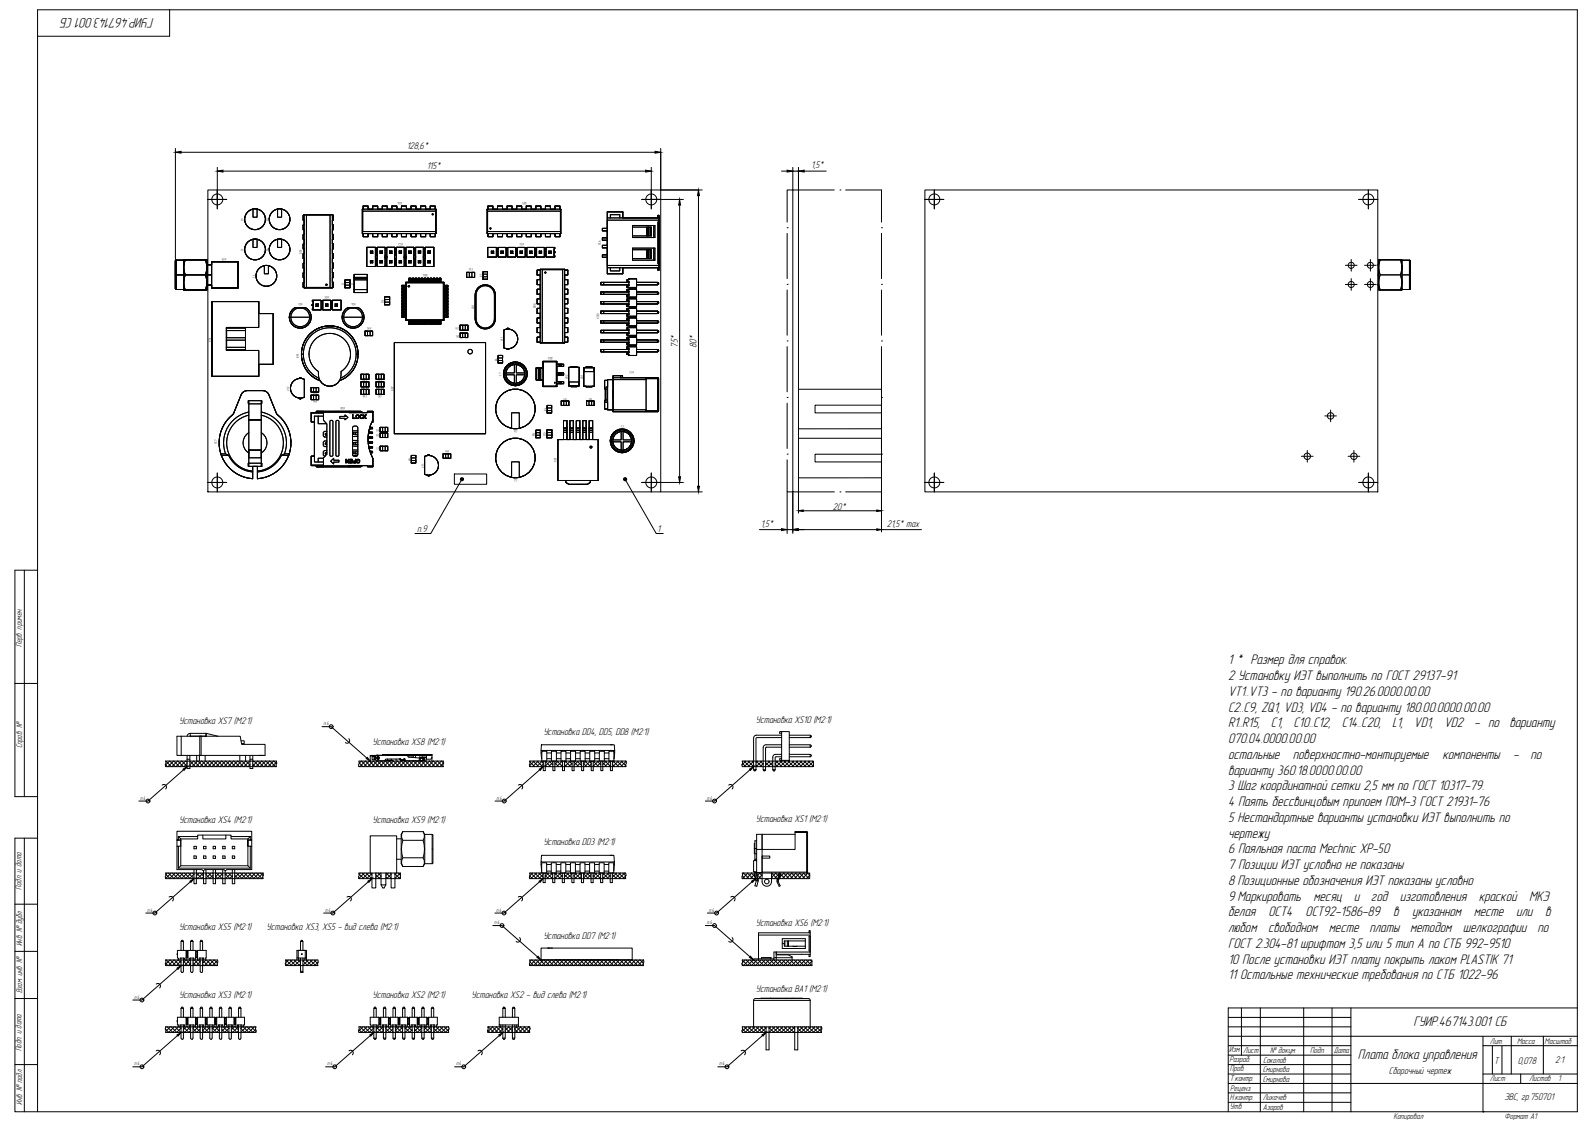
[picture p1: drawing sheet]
<svg xmlns="http://www.w3.org/2000/svg" width="841mm" height="594mm" viewBox="0 0 841 594" stroke-linecap="round" stroke-linejoin="round" font-family="sans-serif">
<defs><g id="words">
<g font-size="7.6">
<text x="82" y="9" transform="rotate(-180 82 9)">ГУИР.467143.001 СБ</text>
<text x="651" y="352">1 * Размер для справок.</text>
<text x="651" y="360">2 Установку ИЭТ выполнить по ГОСТ 29137-91</text>
<text x="651" y="369">VT1..VT3 - по варианту 190.26.0000.00.00</text>
<text x="651" y="377">C2..C9, ZQ1, VD3, VD4 - по варианту 180.00.0000.00.00</text>
<text x="651" y="385">R1..R15,</text>
<text x="674" y="385">C1,</text>
<text x="686" y="385">C10..C12,</text>
<text x="711" y="385">C14..C20,</text>
<text x="738" y="385">L1,</text>
<text x="749" y="385">VD1,</text>
<text x="765" y="385">VD2</text>
<text x="781" y="385">- по</text>
<text x="800" y="385">варианту</text>
<text x="651" y="394">070.04.0000.00.00</text>
<text x="651" y="402">остальные</text>
<text x="685" y="402">поверхностно-монтируемые</text>
<text x="764" y="402">компоненты</text>
<text x="802" y="402">-</text>
<text x="811" y="402">по</text>
<text x="651" y="410">варианту 360.18.0000.00.00</text>
<text x="651" y="419">3 Шаг координатной сетки 2,5 мм по ГОСТ 10317-79.</text>
<text x="651" y="427">4 Паять бессвинцовым припоем ПОМ-3 ГОСТ 21931-76</text>
<text x="651" y="436">5 Нестандартные варианты установки ИЭТ выполнить по</text>
<text x="651" y="444">чертежу</text>
<text x="651" y="452">6 Паяльная паста Mechnic XP-50</text>
<text x="651" y="461">7 Позиции ИЭТ условно не показаны</text>
<text x="651" y="469">8 Позиционные обозначения ИЭТ показаны условно</text>
<text x="651" y="477">9 Маркировать</text>
<text x="696" y="477">месяц</text>
<text x="717" y="477">и</text>
<text x="727" y="477">год</text>
<text x="742" y="477">изготовления</text>
<text x="784" y="477">краской</text>
<text x="810" y="477">МКЭ</text>
<text x="651" y="486">белая</text>
<text x="672" y="486">ОСТ4</text>
<text x="692" y="486">ОСТ92-1586-89</text>
<text x="738" y="486">в</text>
<text x="748" y="486">указанном</text>
<text x="781" y="486">месте</text>
<text x="803" y="486">или</text>
<text x="819" y="486">в</text>
<text x="651" y="494">любом</text>
<text x="672" y="494">свободном</text>
<text x="704" y="494">месте</text>
<text x="726" y="494">платы</text>
<text x="747" y="494">методом</text>
<text x="775" y="494">шелкографии</text>
<text x="815" y="494">по</text>
<text x="651" y="502">ГОСТ 2.304-81 шрифтом 3,5 или 5 тип А по СТБ 992-9510</text>
<text x="651" y="511">10 После установки ИЭТ плату покрыть лаком PLASTIK 71</text>
<text x="651" y="519">11 Остальные технические требования по СТБ 1022-96</text>
<text x="749" y="544">ГУИР.467143.001 СБ</text>
<text x="720" y="561">Плата блока управления</text>
</g>
<g font-size="5.3">
<text x="216" y="79">128,6*</text>
<text x="226" y="90">115*</text>
<text x="430" y="89">1,5*</text>
<text x="359" y="184" transform="rotate(-90 359 184)">75*</text>
<text x="369" y="184" transform="rotate(-90 369 184)">80*</text>
<text x="441" y="270">20*</text>
<text x="221" y="282">п.9</text>
<text x="348" y="282">1</text>
<text x="403" y="279">1,5*</text>
<text x="470" y="280">21,5* max</text>
<text x="95" y="384">Установка XS7 (M2:1)</text>
<text x="401" y="383">Установка XS10 (M2:1)</text>
<text x="288" y="389">Установка DD4, DD5, DD8 (M2:1)</text>
<text x="197" y="395">Установка XS8 (M2:1)</text>
<text x="95" y="436">Установка XS4 (M2:1)</text>
<text x="197" y="436">Установка XS9 (M2:1)</text>
<text x="401" y="436">Установка XS1 (M2:1)</text>
<text x="288" y="448">Установка DD3 (M2:1)</text>
<text x="401" y="491">Установка XS6 (M2:1)</text>
<text x="95" y="493">Установка XS5 (M2:1)</text>
<text x="141" y="493">Установка XS3, XS5 - вид слева (M2:1)</text>
<text x="288" y="497">Установка DD7 (M2:1)</text>
<text x="401" y="526">Установка BA1 (M2:1)</text>
<text x="95" y="529">Установка XS3 (M2:1)</text>
<text x="197" y="529">Установка XS2 (M2:1)</text>
<text x="250" y="529">Установка XS2 - вид слева (M2:1)</text>
<text x="792" y="564">Т</text>
<text x="804" y="564">0,078</text>
<text x="824" y="564">2:1</text>
<text x="736" y="569">Сборочный чертеж</text>
<text x="797" y="583">ЭВС, гр.750701</text>
</g>
<g font-size="4.5">
<text x="12" y="343" transform="rotate(-90 12 343)">Перв. примен.</text>
<text x="12" y="397" transform="rotate(-90 12 397)">Справ. №</text>
<text x="11" y="471" transform="rotate(-90 11 471)">Подп. и дата</text>
<text x="12" y="501" transform="rotate(-90 12 501)">Инв. № дубл.</text>
<text x="12" y="526" transform="rotate(-90 12 526)">Взам. инв. №</text>
<text x="11" y="557" transform="rotate(-90 11 557)">Подп. и дата</text>
<text x="651" y="558">Изм</text>
<text x="659" y="558">Лист</text>
<text x="673" y="558">№ докум.</text>
<text x="694" y="558">Подп.</text>
<text x="707" y="558">Дата</text>
<text x="790" y="553">Лит.</text>
<text x="804" y="553">Масса</text>
<text x="819" y="553">Масштаб</text>
<text x="652" y="563">Разраб.</text>
<text x="669" y="563">Соколов</text>
<text x="652" y="568">Пров.</text>
<text x="669" y="568">Смирнова</text>
<text x="652" y="573">Т.контр.</text>
<text x="669" y="573">Смирнова</text>
<text x="790" y="573">Лист</text>
<text x="810" y="573">Листов</text>
<text x="826" y="573">1</text>
<text x="652" y="578">Реценз.</text>
<text x="12" y="586" transform="rotate(-90 12 586)">Инв. № подл.</text>
<text x="652" y="588">Утв.</text>
<text x="652" y="583">Н.контр.</text>
<text x="669" y="583">Лихачев</text>
<text x="669" y="588">Азаров</text>
<text x="738" y="593">Копировал</text>
<text x="797" y="593">Формат А1</text>
</g>
<g font-size="3">
<text x="171" y="384">п.4</text>
<text x="74" y="424">п.4</text>
<text x="263" y="424">п.4</text>
<text x="375" y="424">п.4</text>
<text x="78" y="483">п.4</text>
<text x="172" y="483">п.4</text>
<text x="263" y="483">п.4</text>
<text x="376" y="483">п.4</text>
<text x="262" y="490">п.4</text>
<text x="375" y="490">п.4</text>
<text x="71" y="529">п.4</text>
<text x="71" y="565">п.4</text>
<text x="173" y="565">п.4</text>
<text x="242" y="565">п.4</text>
<text x="381" y="565">п.4</text>
</g>
<g font-size="1.8">
<text x="213" y="107" transform="rotate(-180 213 107)">DD4</text>
<text x="279" y="107" transform="rotate(-180 279 107)">DD5</text>
<text x="129" y="117" transform="rotate(-90 129 117)">C9</text>
<text x="142" y="117" transform="rotate(-90 142 117)">C13</text>
<text x="214" y="129" transform="rotate(-180 214 129)">XS2</text>
<text x="278" y="129" transform="rotate(-180 278 129)">XS3</text>
<text x="318" y="130" transform="rotate(-90 318 130)">XS6</text>
<text x="120" y="137" transform="rotate(-180 120 137)">XS9</text>
<text x="129" y="133" transform="rotate(-90 129 133)">C5</text>
<text x="142" y="133" transform="rotate(-90 142 133)">C6</text>
<text x="160" y="134" transform="rotate(-90 160 134)">DD3</text>
<text x="251" y="142" transform="rotate(-180 251 142)">C12</text>
<text x="135" y="147" transform="rotate(-90 135 147)">C4</text>
<text x="227" y="145" transform="rotate(-180 227 145)">DD6</text>
<text x="256" y="147" transform="rotate(-90 256 147)">R3</text>
<text x="182" y="151" transform="rotate(-90 182 151)">C1</text>
<text x="187" y="151" transform="rotate(-90 187 151)">L1</text>
<text x="160" y="161" transform="rotate(-180 160 161)">VD3</text>
<text x="174" y="157" transform="rotate(-180 174 157)">XS5</text>
<text x="189" y="161" transform="rotate(-180 189 161)">VD4</text>
<text x="203" y="161" transform="rotate(-90 203 161)">C14</text>
<text x="251" y="164" transform="rotate(-90 251 164)">ZQ1</text>
<text x="284" y="163" transform="rotate(-90 284 163)">DD8</text>
<text x="197" y="173" transform="rotate(-180 197 173)">R15</text>
<text x="243" y="173" transform="rotate(-180 243 173)">C11</text>
<text x="317" y="169" transform="rotate(-90 317 169)">XS10</text>
<text x="243" y="177" transform="rotate(-180 243 177)">R5</text>
<text x="112" y="181" transform="rotate(-90 112 181)">XS4</text>
<text x="267" y="181" transform="rotate(-90 267 181)">VT1</text>
<text x="158" y="190" transform="rotate(-90 158 190)">BA1</text>
<text x="264" y="191" transform="rotate(-90 264 191)">R6</text>
<text x="293" y="189" transform="rotate(-180 293 189)">DD2</text>
<text x="336" y="197" transform="rotate(-180 336 197)">XS1</text>
<text x="194" y="201" transform="rotate(-180 194 201)">C20</text>
<text x="202" y="201" transform="rotate(-180 202 201)">C17</text>
<text x="266" y="199" transform="rotate(-90 266 199)">C7</text>
<text x="301" y="201" transform="rotate(-90 301 201)">VD2</text>
<text x="309" y="201" transform="rotate(-90 309 201)">VD1</text>
<text x="153" y="207" transform="rotate(-90 153 207)">VT2</text>
<text x="168" y="208" transform="rotate(-180 168 208)">R12</text>
<text x="194" y="205" transform="rotate(-180 194 205)">C19</text>
<text x="194" y="209" transform="rotate(-180 194 209)">C18</text>
<text x="202" y="209" transform="rotate(-180 202 209)">C15</text>
<text x="202" y="205" transform="rotate(-180 202 205)">C16</text>
<text x="209" y="207" transform="rotate(-90 209 207)">DD7</text>
<text x="168" y="212" transform="rotate(-180 168 212)">R10</text>
<text x="183" y="216" transform="rotate(-180 183 216)">XS8</text>
<text x="300" y="211" transform="rotate(-180 300 211)">R1</text>
<text x="314" y="211" transform="rotate(-180 314 211)">R2</text>
<text x="290" y="218" transform="rotate(-90 290 218)">R4</text>
<text x="201" y="227" transform="rotate(-180 201 227)">R9</text>
<text x="331" y="225" transform="rotate(-180 331 225)">C3</text>
<text x="201" y="230" transform="rotate(-180 201 230)">R8</text>
<text x="274" y="228" transform="rotate(-180 274 228)">C8</text>
<text x="283" y="231" transform="rotate(-90 283 231)">R14</text>
<text x="289" y="231" transform="rotate(-90 289 231)">C10</text>
<text x="115" y="236" transform="rotate(-90 115 236)">XS7</text>
<text x="201" y="237" transform="rotate(-180 201 237)">R7</text>
<text x="238" y="238" transform="rotate(-180 238 238)">R11</text>
<text x="218" y="245" transform="rotate(-90 218 245)">R13</text>
<text x="295" y="245" transform="rotate(-90 295 245)">DD1</text>
<text x="225" y="248" transform="rotate(-90 225 248)">VT3</text>
<text x="274" y="254" transform="rotate(-180 274 254)">C2</text>
</g>
</g></defs>
<g fill="none" stroke="#000" stroke-width=".53">
<path d="M90 5v14h-70M110 101h240v160h-240zM134 111a6 6 0 0 0-3 8 6 6 0 0 0 9 0 6 6 0 0 0-4-8M134 111h2M134 111v4h2v-4M147 111a6 6 0 0 0-3 8 6 6 0 0 0 9 0 6 6 0 0 0-4-8M147 111h2M147 111v4h2v-4M161 114h16v3h-1v2h1v3h-1v2h1v3h-1v2h1v3h-1v2h1v3h-1v2h1v3h-1l1 10-1 1-15-1v-2v-3v-2v-3v-3v-2v-3v-2v-3v-2v-3zM161 114v3M161 119v3M161 114v39"/>
<path d="M162 114h13v38h-13zM176 114v39l-1-1M176 114h-15h1M176 119h1v3h-1M176 114h1v3h-1M176 114h-1M192 111h39v1M192 111v13v-1M192 111v1M192 112h39v11h-39zM192 109h3v2h3v-2h2v2h3v-2h2v2h3v-2h2v2h3v-2h2v2h3v-2h2v2h3v-2h3v2h2v-2h3v2v14h-3v-1h-2v1h-3v-1h-3v1h-2v-1h-3v1h-2v-1h-3v1h-2v-1h-3v1h-2v-1h-3v1h-2v-1h-3v1h-3v-1zM192 111v-2h3v2"/>
<path d="M198 111v-2h2v2M203 111v-2h2v2M208 111v-2h2v2M213 111v-2h2v2M218 111v-2h2v2M223 111v-2h3v2M228 111v-2h3v2M231 111v13v-1M258 111h39M258 112v-1v13M258 112h39v11h-39zM259 109h2v2h3v-2h2v2h3v-2h2v2h3v-2h2v2h3v-2h3v2h2v-2h3v2h2v-2h3v2h2v-2h3v2v14h-3v-1h-2v1h-3v-1h-2v1h-3v-1h-2v1h-3v-1h-3v1h-2v-1h-3v1h-2v-1h-3v1h-2v-1h-3v1h-2l-1-1z"/>
<path d="M259 111v-2h2v2M264 111v-2h2v2M269 111v-2h2v2M274 111v-2h2v2M279 111v-2h3v2M284 111v-2h3v2M289 111v-2h3v2M294 111v-2h3v2M297 112v-1v13M322 112h8v3h19v-1v29v-1h-19v3h-8v-9h-3v-1h3v-4h-3v-1h3v-3h-3v-1h3v-4h-3v-1h3zM322 115v26M322 115v-3h8v3"/>
<path d="M322 115h27M323 115v-1h5v1M335 119h12v7h-12zM346 119v7M349 115v-1v1M349 118v22zM349 115v25M349 117h-27v24M420 101h3v160h-3zM490 101h240v160h-240zM93 138h17v2h2v-1h14v14h-14v-2h-2v3l-17-1zM93 138v8"/>
<path d="M93 138v15v-7M93 138h4M97 138h1v5a7 7 0 0 1-1 6l1 5-1-1zM98 138h11M109 138h1v15l-1 1 1-6a7 7 0 0 1 0-5zM112 139h14v14h-14zM134 127a5 5 0 0 0-3 8 5 5 0 0 0 9 0 5 5 0 0 0-4-8M134 127h2M134 127v4h2v-4M147 127a5 5 0 0 0-3 8 5 5 0 0 0 9 0 5 5 0 0 0-4-8M147 127h2M147 127v4h2v-4"/>
<path d="M161 124v3M161 129v3M161 134v3M161 139v3M176 139h1v3h-1M176 134h1v3h-1M176 129h1v3h-1M176 124h1v3h-1M192 124h39M192 124v1h3v-1M194 131h5v1l1-1h4v1l1-1h4v1l1-1h4v1l1-1h4l1 1v-1h4l1 1v-1h5v10h-5h-1h-4h-1h-4h-1h-4h-1h-4h-1h-4h-1h-5zM196 133v1z"/>
<path d="M196 138v1zM196 138h2M196 139h2M196 133h2M196 134h2M197 133h.1M197 139h.1M197 138h.1M197 134h.1M197 133h1v1zM197 138h1v1zM198 124v1h2v-1"/>
<path d="M199 131v1l1-1M199 137v-1v5M199 132v3M200 136v-1l-1 1v-5h-5v10h5M200 136v5h-1zM201 138v1zM201 133v1zM201 138h2M201 139h2M201 133h2M201 134h2M202 133h.1"/>
<path d="M202 139h.1M202 138h.1M202 134h.1M202 138h1v1zM202 133h1v1zM203 124v1h2v-1M204 131v5v-1l1 1M204 131v1l1-1M204 131h-4v5M205 137l-1-1v5h1M205 132v3M205 136v5z"/>
<path d="M206 138v1zM206 133v1zM206 138h2M206 139h2M206 133h2M206 134h2M207 133h.1M207 139h.1M207 138h.1M207 134h.1M207 138h1v1zM207 133h1v1z"/>
<path d="M208 124v1h2v-1M209 131v5v-1l1 1M209 131v1l1-1M209 131h-4v5M210 137l-1-1v5h1M210 132v3M210 136v5zM212 133v1zM212 139h1M212 133h1M212 134h1M212 138v1"/>
<path d="M212 133h.1M212 139h.1M212 134h.1M212 138h1v1zM212 133h1v1zM213 124v1h2v-1M213 138h-1M214 131v5v-1l1 1M214 131v1l1-1M214 131h-4v5M215 137l-1-1v5h1M215 132v3"/>
<path d="M215 136v5zM217 138h1zM217 133v1zM217 138v1M217 139h1M217 133h1M217 134h1M218 138v1M218 133v1zM218 124v1h2v-1M219 131v5l1-1v1M219 131l1 1v-1"/>
<path d="M219 131h-4v5M220 137l-1-1v5h1M220 132v3M220 136v5zM222 138h1zM222 133v1v-1M222 133h1zM222 139h1M222 134h1M222 138v1M223 138v1M223 124v1h3v-1"/>
<path d="M223 133v1v-1M224 131v5l1-1M224 131l1 1M224 131h-4v5M225 137l-1-1v5h1M225 132v-1v5zM225 136v5zM225 131h5v10h-5M227 133h1zM227 138v1zM227 138h1M227 139h1"/>
<path d="M227 133v1M227 134h1M228 134h-1M228 139v-1v1M228 133v1M228 134h.1M228 124v1h3v-1M258 123v1h39M258 131h5v1l1-1h4v1l1-1h4v1l1-1h4l1 1v-1h4l1 1v-1h4l1 1v-1h5v1v2v2h-5h-1h-4h-1h-4h-1h-4h-1h-4h-1h-4h-1h-5zM259 124v1h2v-1M260 133v1zM260 134h2"/>
<path d="M260 133h2M261 133h.1M261 134h.1M261 133h1v1zM263 131h-5v5h5M264 124v1h2v-1M264 131v5M264 131l-1 5v-5l1 1M264 131h4M264 136h4M265 133v1zM265 134h2"/>
<path d="M265 133h2M266 133h.1M266 134h.1M266 133h1v1zM269 124v1h2v-1M269 131v5M269 131l-1 5v-5l1 1M269 131h4M269 136h4M271 133v1zM271 134h1M271 133h1"/>
<path d="M271 133h.1M271 134h.1M271 133h1v1zM274 124v1h2v-1M274 131v5M274 131l-1 5v-5l1 1M274 131h4M274 136h4M276 133v1zM276 134h1M276 133h1M277 133v1z"/>
<path d="M279 124v1h3v-1M279 131v5M279 131l-1 5v-5l1 1M279 131h4M279 136h4M281 133v1zM281 134h1M281 133h1M282 133v1zM284 124v1h3v-1M284 131v5M284 131l-1 5v-5l1 1"/>
<path d="M284 131h4M284 136h4M286 133h1M286 134h1v-1v1M286 134v-1v1M286 134h1M289 136h.1M289 124v1h3v-1M289 131l-1 5v-5l1 1M289 131h5v1v4h-5zM291 133v1zM291 134h1"/>
<path d="M291 133h1M292 133v1zM294 134h.1M294 124v1h3v-1M297 123v1M322 135h-3v1h3M322 130h-3v1h3M322 121h-3v1h3M322 126h-3v1h3M335 132h9M335 120h9M335 137h8"/>
<path d="M335 131h12v7h-12zM335 125h8M343 120v5M343 132v5M344 120v5M344 132v5M344 132h1v5h-2M344 120h1v5h-2M345 120v5M345 132v5M346 131v7M349 140v2"/>
<path d="M731 138v5a9 9 0 0 1 0 6v5v-1zM731 138h11M742 138h1v15l-1 1 1-5a9 9 0 0 1 0-7zM743 138h4M747 138v15v-7M747 138h.1M747 138v8M93 146h4M93 153h4M98 154h11M98 146h11M110 146h2"/>
<path d="M110 151h2M110 140h2M112 160h25v6h8v27h-8v6h-25zM112 160h25v14h-17v12h17v13h-25M112 160v39v-39h25M112 160v39M137 160v6h8v27h-8v6h-25M140 141a6 6 0 0 0-3 8 6 6 0 0 0 9 0 6 6 0 0 0-4-8M140 141h2M140 141v4h2v-4M161 145v2M161 150v2"/>
<path d="M162 152l-1 1h15M166 159h4v1l1-1h4v1l1-1h5v5h-5h-1h-4h-1h-4v-2h-1h1zM166 159h4v5h-4zM170 159l1 1M171 159h4M176 160l-1-1v5M176 150h1v2h-1M176 145h1v2h-1M176 159h5v5h-5M183 148h2v5h-2zM183 148h2v2h-2zM183 151h2v2h-2z"/>
<path d="M183 150v1M185 150v1M188 145h7v10h-7zM188 153h7v2h-7zM188 148v-1h7v-2h-7v2h7v1M188 148h7M188 148v5h7v-5M200 141h4M204 157h2v5h-2zM204 157h2v2h-2zM204 159v1M205 141h4"/>
<path d="M206 159v1M210 141h4M213 152h1M213 151h1M213 151v1M213 154h1M213 153h1M213 153v1M213 155h1M213 154v1M213 157h1M213 156h1"/>
<path d="M213 156v1M213 159h1M213 158h1M213 158v1M213 159v1M214 151h.1M214 152h.1M214 153h.1M214 154h.1M214 155h.1M214 156h.1M214 157h.1"/>
<path d="M214 158h.1M214 159h.1M214 151v1M214 153v1M214 154v1M214 156v1M214 158v1M214 159v1M214 152h1M214 151h1M214 154h1M214 153h1"/>
<path d="M214 155h1M214 157h1M214 156h1M214 159h1M214 158h1M215 151h.1M215 152h.1M215 153h.1M215 154h.1M215 155h.1M215 156h.1M215 157h.1"/>
<path d="M215 158h.1M215 159h.1M215 151v1M215 153v1M215 154v1M215 156v1M215 158v1M215 159v1M215 150h20M215 141h4M215 150v20M215 150h20v19h-20z"/>
<path d="M217 147h1v3v-3h1v3h1v-3h1v3v-3h1v3h1v-3h1v3h1v-3h1v3v-3h1v3h1v-3h1v3v-3h1v3h1v-3h1v3h1v-3h1v3h1v1h2v1h-2v1h2v1h-2h2v1h-2v1h2v1h-2v1h2v1h-2h2v1h-2v1h2v1h-2h2v1h-2v1h2v1h-2v1h2v1h-2h2v1h-2v2h-1v2h-1v-2h-1v2h-1v-2h-1v2h-1v-2v2h-1v-2h-1v2h-1v-2v2h-1v-2h-1v2h-1v-2h-1v2h-1v-2v2h-1v-2h-1v2h-1v-2v2h-1v-2h-2v-2h-2v-1h2h-2v-1h2v-1h-2v-1h2v-1h-2v-1h2h-2v-1h2v-1h-2v-1h2h-2v-1h2v-1h-2v-1h2v-1h-2v-1h2h-2v-1h2v-1h-2v-1h2v-1h2zM217 148h.1M217 148v1M217 148v-1l1 1M217 149v1M217 148h1M217 149h1M218 148h.1M218 148v1M218 149v1M218 148v-1l1 1M218 148h1"/>
<path d="M218 149h1M219 148h.1M219 148v1M219 149v1M220 148h.1M220 148v1M220 148v-1l1 1M220 149v1M220 148h1M220 149h1M220 141h4M221 148h.1"/>
<path d="M221 148v1M221 149v1M221 148v-1l1 1M221 148h1M221 149h1M222 148h.1M222 148v1M222 149v1M223 148h.1M223 148v1M223 148v-1l1 1M223 149v1"/>
<path d="M223 148h1M223 149h1M224 148h.1M224 148v1M224 149v1M225 148h.1M225 148v1M225 148v-1l1 1M225 149v1M225 148h1M225 149h1M226 148h.1"/>
<path d="M226 148v1M226 149v1M226 148v-1l1 1M226 148h1M226 149h1M227 148h.1M227 148v1M227 149v1M228 148h.1M228 148v1M228 148v-1l1 1M228 149v1"/>
<path d="M228 148h1M228 149h1M229 148h.1M229 148v1M229 149v1M229 148v-1l1 1M229 148h1M229 149h1M230 148h.1M230 148v1M230 149v1M231 148h.1"/>
<path d="M231 148v1M231 148v-1l1 1M231 149v1M231 148h1M231 149h1M232 148h.1M232 148v1M232 149v1M233 148h.1M233 148v1M233 148v-1l1 1M233 149v1"/>
<path d="M233 148h1M233 149h1M234 148h.1M234 148v1M234 149v1M235 150v20M235 151h1M235 152h1M235 153h1M235 154h1M235 155h1M235 156h1"/>
<path d="M235 157h1M235 158h1M235 159h1M236 159h.1M236 158h.1M236 156h.1M236 157h.1M236 154h.1M236 155h.1M236 153h.1M236 151h.1M236 152h.1"/>
<path d="M236 151v1M236 153v1M236 154v1M236 156v1M236 158v1M236 159v1M236 151h1M236 152h1M236 153h1M236 154h1M236 155h1M236 156h1"/>
<path d="M236 157h1M236 158h1M236 159h1M237 159h.1M237 158h.1M237 156h.1M237 157h.1M237 154h.1M237 155h.1M237 153h.1M237 151h.1M237 152h.1"/>
<path d="M237 151v1M237 153v1M237 154v1M237 156v1M237 158v1M237 159v1M247 144h5v3h-5zM247 144h2v3h-2zM249 147h1M249 144h1M250 144h2v3h-2zM253 152a5 5 0 0 1 6-1 5 5 0 0 1 3 5v13a5 5 0 0 1-5 5 5 5 0 0 1-5-5v-13z"/>
<path d="M254 153a5 5 0 0 1 5-1 5 5 0 0 1 3 4v13a5 5 0 0 1-5 5 5 5 0 0 1-5-5v-13zM256 144h2v4h-2zM256 147h2v1h-2zM256 144h2v1h-2zM256 145v2M258 145v2M285 143h1h15v3h-2v2h2v3h-2v2h2v3h-2v2h2v3h-2v2h2v3h-2v3h2v2h-2v3h2v2h-2v3h2v2l-2 1-14-1v-2h1v-3h-1v-2h1v-3h-1v-2h1v-3h-1v-3h1v-2h-1v-3h1v-2h-1v-3h1v-2h-1v-3h1v-2h-1zM286 143h13h-1M286 143h-1v3h1M286 148h-1v3h1M286 153h-1v3h1M286 158h-1v3h1"/>
<path d="M287 143h-1v39M287 143h11v39h-11zM299 158h2v3h-2M299 153h2v3h-2M299 148h2v3h-2M299 143h2v3h-2M299 143v39M318 150h15v-1h-1v-1h5v2h12l-1 1h-11v2v2h12l-1 1h-11v2v2h12l-1 1h-11v2v2h12l-1 1h-11v2v2h12l-1 1h-11v2v2h12l-1 1h-11v2v2h12l-1 1h-11v2v2h11l1 1h-12v2h-4h-1v-1h1v-1h-15v-1h15h-1v-1l2-1h-2v-1h1v-1h-15v-1h15h-1v-1l2-1h-2v-1h1v-1h-15v-1h15h-1v-1l2-1h-2v-1h1v-1h-15v-1h15v-1h-1l2-1h-2v-1h1v-1h-15v-1h15v-1h-1v-1h2l-2-1h1v-1h-15v-1h15v-1h-1v-1h2l-2-1h1v-1h-15v-1h15v-1h-1v-1h2l-2-1v-1h1h-15zM320 155h-2v1h2M320 160h-2v1h2M320 156h13M320 160h13"/>
<path d="M320 155h13M320 150v1M320 155v1M320 160v1M322 141v4h8v-3M322 142h27M322 141h27M323 142v2h5v-2M333 152h-1v-1h1v-2h-1v-1h1h4v4M333 152h4zM333 150h-15v1h15M333 153h-1v1h1v3h-1h1"/>
<path d="M333 158h-1v1h1v3h-1h1M334 158h3M334 153h-1M337 153h-4M337 153h-3M337 157v1h-3h3M337 157l-3 1M337 151h11M337 156h11M337 150h11M337 153v4M337 158v4"/>
<path d="M337 160h11M337 155h11M348 160h1l-1 1zM348 150h1l-1 1zM348 155v1M348 155h1l-1 1M349 142v1v-1M730 146h1M731 140h-1l1-2h16v15l-16 1-1-3h1M731 154h11M731 146h11M743 146h4"/>
<path d="M743 153h4M120 174h10M130 175h-10v4h10M130 174v12M137 166h8v27h-8M154 168a5 5 0 0 0 5 5 5 5 0 0 0 5-5M154 168a5 5 0 0 1 5-5 5 5 0 0 1 5 5M154 168h10M155 164l1-1h6a6 6 0 0 1 2 8 6 6 0 0 1-9 2 6 6 0 0 1 0-9zM164 177a15 15 0 0 1 16-3 15 15 0 0 1 10 14 15 15 0 0 0-24-13 15 15 0 0 0 4 27 15 15 0 0 1-7-23 15 15 0 0 1 24 0 15 15 0 0 1-7 23 6 6 0 0 1-10 0 15 15 0 0 1-4-26 15 15 0 0 1 23 12 14 14 0 0 1-9 14 6 6 0 0 1-10 0 15 15 0 0 1-6-25zM166 162h-1h1M167 180a11 11 0 0 1 16 1 11 11 0 0 1-2 16 6 6 0 0 1-6 8 6 6 0 0 1-6-8 11 11 0 0 1-2-17z"/>
<path d="M167 161h2h-1M167 161v1zM167 162h2M168 161h.1M168 162h.1M169 161v1l-1-1M171 164v-5l-1 5M171 164h4M173 161v1zM173 162h1M173 161h1M173 161h.1"/>
<path d="M173 162h.1M173 161h1v1zM176 164v-5l-1 5M178 161v1zM178 162h1M178 161h1M179 161v1zM182 168a5 5 0 0 0 5 5 5 5 0 0 0 5-5M182 168a5 5 0 0 1 5-5 5 5 0 0 1 5 5M182 168h10M183 164l1-1h6a6 6 0 0 1 2 8 6 6 0 0 1-9 2 6 6 0 0 1 0-9zM193 175h4v3h-4z"/>
<path d="M193 175h2v3h-2zM195 176h1M195 178h1M196 175h1v3h-1zM204 160h2v2h-2zM213 160h1M213 162h1M213 161h1M213 161v1M213 163h1M213 162v1M213 165h1"/>
<path d="M213 164h1M213 164v1M213 167h1M213 166h1M213 166v1M213 168h1M213 167v1M214 160h.1M214 161h.1M214 162h.1M214 163h.1M214 164h.1"/>
<path d="M214 165h.1M214 166h.1M214 167h.1M214 168h.1M214 161v1M214 162v1M214 164v1M214 166v1M214 167v1M214 160h1M214 162h1M214 161h1"/>
<path d="M214 163h1M214 165h1M214 164h1M214 167h1M214 166h1M214 168h1M215 160h.1M215 161h.1M215 162h.1M215 163h.1M215 164h.1M215 165h.1"/>
<path d="M215 166h.1M215 167h.1M215 168h.1M215 161v1M215 162v1M215 164v1M215 166v1M215 167v1M215 169v1M217 171v1M217 170v1M217 172h1"/>
<path d="M217 170h.1M217 171h.1M217 171h1M217 170h1M218 171v1M218 170v1M218 170h.1M218 171h.1M218 172h1M218 171h1M218 170h1M219 171v1"/>
<path d="M219 170v1M219 170h.1M219 171h.1M220 171v1M220 170v1M220 172h1M220 170h.1M220 171h.1M220 171h1M220 170h1M221 171v1M221 170v1"/>
<path d="M221 170h.1M221 171h.1M221 172h1M221 171h1M221 170h1M222 171v1M222 170v1M222 170h.1M222 171h.1M223 171v1M223 170v1M223 172h1"/>
<path d="M223 170h.1M223 171h.1M223 171h1M223 170h1M224 171v1M224 170v1M224 170h.1M224 171h.1M225 171v1M225 170v1M225 172h1M225 170h.1"/>
<path d="M225 171h.1M225 171h1M225 170h1M226 171v1M226 170v1M226 170h.1M226 171h.1M226 172h1M226 171h1M226 170h1M227 171v1M227 170v1"/>
<path d="M227 170h.1M227 171h.1M228 171v1M228 170v1M228 172h1M228 170h.1M228 171h.1M228 171h1M228 170h1M229 171v1M229 170v1M229 170h.1"/>
<path d="M229 171h.1M229 172h1M229 171h1M229 170h1M230 171v1M230 170v1M230 170h.1M230 171h.1M231 171v1M231 170v1M231 172h1M231 170h.1"/>
<path d="M231 171h.1M231 171h1M231 170h1M232 171v1M232 170v1M232 170h.1M232 171h.1M233 171v1M233 170v1M233 172h1M233 170h.1M233 171h.1"/>
<path d="M233 171h1M233 170h1M234 171v1M234 170v1M234 170h.1M234 171h.1M235 169v1h-20M235 160h1M235 161h1M235 162h1M235 163h1M235 164h1"/>
<path d="M235 165h1M235 166h1M235 167h1M235 168h1M236 167h.1M236 168h.1M236 166h.1M236 164h.1M236 165h.1M236 162h.1M236 163h.1M236 161h.1"/>
<path d="M236 160h.1M236 161v1M236 162v1M236 164v1M236 166v1M236 167v1M236 160h1M236 161h1M236 162h1M236 163h1M236 164h1M236 165h1"/>
<path d="M236 166h1M236 167h1M236 168h1M237 167h.1M237 168h.1M237 166h.1M237 164h.1M237 165h.1M237 162h.1M237 163h.1M237 161h.1M237 160h.1"/>
<path d="M237 161v1M237 162v1M237 164v1M237 166v1M237 167v1M244 172h4v3h-4zM244 172h1v3h-1zM244 176h4v3h-4zM244 176h1v3h-1zM245 177h2M245 179h2M245 172h2"/>
<path d="M245 175h2M247 176h1v3h-1zM247 172h1v3h-1zM267 175l2-1h1a5 5 0 0 1 4 6 5 5 0 0 1-5 5l-2-1zM267 175a5 5 0 0 1 7 5 5 5 0 0 1-7 4zM269 174h1M269 174h.1M270 174h.1M286 163h-1v3h1M286 169h-1v2h1M286 174h-1v2h1M286 179h-1v2h1"/>
<path d="M299 179h2v2h-2M299 174h2v2h-2M299 169h2v2h-2M299 163h2v3h-2M318 166h1M318 165h2M318 165v1M318 166h2M318 165h1M320 161h13M320 166h13M320 165h13"/>
<path d="M320 165v1M320 170v1M320 175v1M333 179h-1v1h1v2h-1v1h1M333 174h-1v1h1v2h-1v1h1M333 170h-15v1h15M333 175h-15v1h15M333 163h-1v1h1v3h-1v1h1M333 169h-1h1v3h-1v1h1M334 173h3M334 168h3M334 163h3"/>
<path d="M337 178h-3M337 178l-4 1h4M337 173h-3h3M337 173h-3M337 168h-3h3M337 168h-3M337 162v1h-3h3M337 162l-3 1M337 178v1M337 171h11M337 175h11M337 161h11"/>
<path d="M337 163v5M337 169v4M337 174v4M337 179v4M337 170h11M337 166h11M337 165h11M337 176h11M348 170h1l-1 1zM348 165v1M348 175v1M348 165h1l-1 1"/>
<path d="M348 175h1l-1 1M130 180h-10v4h10M130 185h-10v1M160 188a14 14 0 0 1 21-13 14 14 0 0 1 2 24l-3 1M161 188a14 14 0 0 0 8 12M190 188a15 15 0 0 1-10 14M191 198h5v3h-5zM191 198h2v3h-2zM193 198h1M194 198h2v3h-2zM199 198h5v3h-5zM199 198h2v3h-2z"/>
<path d="M201 198h1M202 198h2v3h-2zM209 182h48v48h-48zM264 188h2v4h-2zM264 191h2v1h-2zM264 188h2v2h-2zM264 190v1M266 190v1M268 198h.1M268 199h5v4M268 199v1M268 197h.1"/>
<path d="M269 185h.1M269 185h1M269 195v1M270 185h-1M270 185h.1M270 194l-1 1M270 193h.1M270 193a6 6 0 0 0-2 9 6 6 0 0 0 10 0 6 6 0 0 0-2-9M270 193l1 1a5 5 0 0 0-2 7 5 5 0 0 0 8 0 5 5 0 0 0-1-7v-1M270 193l1 1M271 194l2-1 3 1M271 194h.1"/>
<path d="M271 194h-1M272 193h-1M273 193v5h-5M273 192l3 1M273 192l-3 1M273 192a6 6 0 0 1 5 8 6 6 0 0 1-9 3 6 6 0 0 1 1-10M273 192h.1M274 193v5h4M274 193h1M275 194h1M276 194h.1M276 193v1"/>
<path d="M276 193h.1M276 194l1 1M277 195l1 1M278 197h.1M278 199v1M278 199h-4v4M278 198h.1M284 195h4v-3h7v1h4v1h-4v4h4v1h-4v3h4v1h-4v2h-7v-4h-4zM285 195h1M285 195h-1v6h1M285 195v6M286 195h.1"/>
<path d="M286 195v6M286 195h1M287 195h1M287 195v6M287 182h-1M288 192h7M288 192v13M288 192h7v13h-7zM295 192v13M295 194h1M295 193h1M295 199h1"/>
<path d="M295 198h1M296 193h1M296 194h1M296 198h1M296 199h1M296 193v1M296 198v1M297 194h.1M297 193h.1M297 199h.1M297 198h.1M297 193v1"/>
<path d="M297 198v1M297 193h1M297 194h1M297 198h1M297 199h1M298 193h1v1h-1M298 198h1v1h-1M298 193v1M298 198v1M298 182h1h-13M301 195h6v10h-6zM302 195h4"/>
<path d="M309 195h6v10h-6zM310 195h5v2h-5zM311 195h3M320 180h-2v1h2M320 185h-2v1h2M320 181h13M320 185h13M320 186h13M320 180h13M320 180v1M320 185v1M329 199v1"/>
<path d="M333 184h-1v1h1v2h-1v1h1M334 184v-1h3v1M337 184h-4h4M337 183h-3M337 184v4h-4M337 185h11v1h-11M337 181h11M337 183h.1M337 180h11M348 185l1 1h-1M348 180v1M348 180h1l-1 1"/>
<path d="M128 208l3-1h8a4 4 0 0 1 4 2l3 10a19 19 0 0 1 7 21 19 19 0 0 1-17 14v-7h-2v7a19 19 0 0 1-17-14 19 19 0 0 1 7-21zM132 212v2M132 214v-2h7l-1 2M132 218a17 17 0 0 0-12 23h1M132 214v8M132 214h6M138 212v2M138 214v9M138 218a17 17 0 0 1 13 23M156 202l3-2 2 1v10h-2a5 5 0 0 1-5-4 5 5 0 0 1 2-5zM156 202l2-1h3v10a5 5 0 0 1-6-2 5 5 0 0 1 1-7zM159 211h.1"/>
<path d="M159 201v-1l1 1M159 211h1M159 201h.1M159 200v1M159 200l1 1M160 211h-1M160 201h.1M160 211h.1M165 205h4v3h-4zM165 205h1v3h-1zM165 209h4v3h-4zM165 209h1v3h-1z"/>
<path d="M165 219h3v-1h23l1 1 6-1v6h-1l-1 3h1h-1l-1 2h2v1h-2v2h2h-2v2h2v1h-2v2h2h-1v2h1v1h-1l2 3v4h-6h-1h-23h-3v-5h2v-18h-2zM165 219v5h2M166 205h2M166 208h2M166 212h2M166 209h2M168 205h1v3h-1zM168 209h1v3h-1zM168 218v1M168 218h18M168 219h1M168 219h.1"/>
<path d="M169 218h-1h1M169 218h2M169 218h16M169 218h.1M169 219h.1M169 218l1 1M170 219h.1M170 218v1M171 218h.1M171 218v5l2 2v16l-2 2v4M171 219h-6h6M185 218h1"/>
<path d="M185 218h.1M185 218h10M185 219h3M186 218h1h-1M186 218h.1M187 218l5 1M187 218h4l1 1M187 220v2h1h-1zM191 202h5v3h-5zM191 202h2v3h-2zM191 206h5v3h-5zM191 206h2v3h-2z"/>
<path d="M193 220v1l1-1-1 1 1 1-1-1v1zM193 201h1M193 205h1M193 202h1M193 209h1M193 206h1M194 202h2v3h-2zM194 206h2v3h-2zM195 218h3M195 219h-3M198 218v4M199 202h5v3h-5z"/>
<path d="M199 202h2v3h-2zM199 206h5v3h-5zM199 206h2v3h-2zM201 201h1M201 205h1M201 202h1M201 209h1M201 206h1M202 202h2v3h-2zM202 206h2v3h-2zM269 200v1M269 201l1 1"/>
<path d="M270 202l1 1M272 203h.1M275 203h-1M276 202l-1 1M277 201l-1 1M278 200l-1 1M285 201h1M286 201h.1M286 201h1M287 201h1M288 205h7M290 215h2v4h-2z"/>
<path d="M290 218h2v1h-2zM290 215h2v1h-2zM290 216v2M292 216v2M295 205h.1M295 203h1M295 202h1M296 202h1M296 203h1M296 202v1M297 203h.1M297 202h.1"/>
<path d="M297 202v1M297 202h1M297 203h1M297 212h4v3h-4zM297 212h2v3h-2zM298 202h1v1h-1M298 202v1M299 215h1M299 213h1M300 212h1v3h-1zM302 202h5v2h-5zM302 205h4"/>
<path d="M311 205h3M311 212h4v3h-4zM311 212h1v3h-1zM312 215h2M312 213h2M314 212h1v3h-1zM320 202l5-1v-2h5v1h-1h20v18h-24v-1h-5v-5h1zM321 212h-1v5h2M321 207v5M322 202h-2v4h1M322 202v3h-1v8h1v4M325 201v16"/>
<path d="M325 200h23M325 218h23M325 200v18M325 207v4M329 200h1v-1h-5v1M342 201h-20v16h20M342 200v1h6v17h-6zM348 200l1 1M349 218h-1M349 201v17M423 206h44v21h-44M467 215h-35v4h35"/>
<path d="M132 222v1M132 229a6 6 0 0 0 0 11M132 220a15 15 0 0 0-12 16 15 15 0 0 0 14 14M132 223v22M132 222h6M132 223h6M138 239v4h-6M138 223v16M138 239l-6-1h6v9M138 220a15 15 0 0 1 12 16 15 15 0 0 1-14 14v-3M138 229a6 6 0 0 1 0 11M169 221v4h4"/>
<path d="M171 221h-4v21M173 236h.1M173 231h.1M173 230v1M173 235v1M173 240v1M173 240h-1l1 1M173 235h-1l1 1M173 230h-1l1 1M173 239h-2v2l1 1M173 234h-2v2l2 1M173 229h-2v2l2 1"/>
<path d="M175 223h1v18v1l-1-1zM178 223h1h1v18l-1 1-1-1zM180 221h3v-1l1 1-1 1h-3zM187 228h3M187 231h3M187 236h3M187 233h3M187 238h3M187 226h2l1 1v14l-1 1-2-1zM187 229v1M187 234v1M187 240h.1"/>
<path d="M188 229v1M188 234v1M188 240v1M189 220h1v1h-1zM190 234l-3 1 3 1M190 239l-3 1 3 1M190 229l-3 1h3M191 220h1l-1 1h1v1h-1zM195 232h1M195 234h1M195 235h1M195 230h1"/>
<path d="M195 229h1M195 237h1M196 237h.1M196 229h1v1h-1M196 230h.1M196 234h1v1h-1M196 235h.1M196 232h1h-1M196 232h.1M196 232h-1M196 237h1h-1M196 229v1"/>
<path d="M196 234v1M196 227h.1M196 226h1v1h-1M196 239h1v1h-1v-1M196 226v1M196 239v1M198 222a22 22 0 0 0 0 21v4h-3M198 222v2h-1M201 226h4v3h-4zM201 226h2v3h-2zM201 229h4v3h-4zM201 229h2v3h-2z"/>
<path d="M201 236h4v3h-4zM201 236h2v3h-2zM203 227h1M203 229h1M203 230h1M203 232h1M203 237h1M203 239h1M204 226h1v3h-1zM204 229h1v3h-1zM204 236h1v3h-1zM271 227a10 10 0 0 1-7-16 10 10 0 0 1 18 0 10 10 0 0 1-7 16"/>
<path d="M271 227h4M271 227v-8h4v8M284 228h2v4h-2zM284 228h2v1h-2zM284 231h2v1h-2zM284 229v2M286 229v2M290 228h2v4h-2zM290 228h2v1h-2zM290 231h2v1h-2zM290 229v2M292 229v2"/>
<path d="M296 233h21v22h-21zM299 223h1v10h2v-10h2v10h1v-10h2v10h2v-10h2v10h1v-10h2v10h3v22h-4v1l-2 1h-10l-1-1v-1h-4v-22h3zM299 227h.1M299 228v1M299 227v-4h1v4M299 229h1M299 227v1M299 229v4M299 227h1M299 228h1M300 227h.1M300 228v1"/>
<path d="M300 227v1M300 229v4M302 227h.1M302 228v1M302 227v-4h2v4M302 229h2M302 227v1M302 229v4M302 227h2M302 228h2M304 227h.1M304 228v1"/>
<path d="M304 227v1M304 229v4M305 227h.1M305 228v1M305 227v-4h2v4M305 229h2M305 227v1M305 229v4M305 227h2M305 228h2M307 227h.1M307 228v1"/>
<path d="M307 227v1M307 229v4M309 227h.1M309 228v1M309 227v-4h2v4M309 229h2M309 227v1M309 229v4M309 227h2M309 228h2M311 227h.1M311 228v1"/>
<path d="M311 227v1M311 229v4M312 227h.1M312 228v1M312 227v-4h2v4M312 229h2M312 227v1M312 229v4M312 227h2M312 228h2M314 227h.1M314 228v1"/>
<path d="M314 227v1M314 229v4M325 234h4v5M325 234v1M325 232v1M325 236h1M326 231h-1M326 237h.1M326 230h.1M327 238h1M328 229h-1M328 238l1 1"/>
<path d="M329 229h-1M329 229v4h-4M330 239h.1M330 229h.1M330 229v4h5M331 229h.1M331 238v1M332 229h.1M332 238h.1M333 230h.1M333 237h.1M334 231v1"/>
<path d="M334 236h.1M334 231l1 3-1 2M334 231h.1M334 236h1M334 235l1-1h-5v5M334 232l1 1M335 231h-1a5 5 0 0 0-8-1 5 5 0 0 0 0 7 5 5 0 0 0 8-1h1M335 231a6 6 0 0 0-10-1 6 6 0 0 0 3 9 6 6 0 0 0 7-5M335 231v3h1M335 231h-1M335 237h.1M335 231h.1"/>
<path d="M335 230v1M335 230a6 6 0 0 0-9-1 6 6 0 0 0 0 9 6 6 0 0 0 9-1v-1M335 230l1 4M336 234h.1M336 234l-1 3v-1M423 232h44v21h-44M117 241h3M117 241h4M121 241a15 15 0 0 0 13 9M132 245v2M132 246v1h2v3M132 245h6"/>
<path d="M136 250h.1M138 246l1 1h-5M149 241a16 16 0 0 1-13 9M149 241h4M151 241h2M151 241h-2M153 241a20 20 0 0 0-7-22l-3-10a4 4 0 0 0-4-2h-8a4 4 0 0 0-3 2l-4 10a19 19 0 0 0-7 21 19 19 0 0 0 17 14v-4M153 241a19 19 0 0 1-17 13v-4M167 242v3h4M167 242h-2v4M168 247h.1M168 247h1"/>
<path d="M168 247h17M168 247h2M169 247h.1M170 247h.1M171 247h-3M171 247h-2M171 243h-2v2M171 246h-6l6 1M171 247h.1M171 247h14M173 241h.1M175 244l2-1v1h3v1h-3v1z"/>
<path d="M183 243l2 2v-2v2l-1-1-1 1zM185 247h1M185 247h10M185 247h.1M185 243h2v2h-2h2h-2l2-1zM186 247h-1M186 247h1M186 247h.1M187 241h2M187 244h1l1-1v2h-2zM187 245h1zM188 247h-3"/>
<path d="M189 244h1v1h-1zM192 247h-6M192 247h-1h-4M192 247h3M195 247h3M218 241h2v4h-2zM218 241h2v2h-2zM218 244h2v1h-2zM218 243v1M220 243v1M225 242l2-1a5 5 0 0 1 5 6 5 5 0 0 1-5 5l-2-1zM225 242a5 5 0 0 1 7 5 5 5 0 0 1-7 4z"/>
<path d="M227 252h.1M227 252h1M227 241h1M227 241h.1M228 252h-1M228 241h.1M228 252h.1M235 240h4v3h-4zM235 240h1v3h-1zM236 243h2M236 241h2M238 240h1v3h-1z"/>
<path d="M271 253a10 10 0 0 1-7-16 10 10 0 0 1 18 0 10 10 0 0 1-7 16M271 253h4M271 253v-8h4v8M300 255v1l1 1h10l2-1v-1M467 241h-35v4h35M13 302v120M20 302h-12v120h12M8 362h12M96 390h-2v10h2M96 390v10M101 389v1M101 389h-1l-1 1"/>
<path d="M101 389h8M106 390h1zM106 390v10M107 390h20l1 4h12v6h-33zM109 389h1M109 390h-13M109 389v1M109 390h.1M110 389l5 1M110 389l-1 1M128 393h1v1h-1M203 400h.1"/>
<path d="M216 400h10v2h2l1-1M216 400l1 1 5 1M216 400h-13h-4M216 400h.1M229 400h-3M229 400v3M287 399v3M287 398v1M287 395h39v3h-39zM290 399h2M295 399h2M300 399h2"/>
<path d="M305 399h2M310 399h3M315 399h3M320 399h3M324 395h.1M326 399l-1 3M326 398l-1 1M414 388h4v15h-4zM414 388h-1v1h1M414 391h-13v17M414 400h-3l-1 1v7M414 395h-9l-1 1v12"/>
<path d="M414 396h-8v12M414 390h-13h-1l-1 1v17M418 391h11h1l-1-1v1M418 400h11v1M418 395h11v1M418 390h11M418 396h11M429 400h1l-1 1M429 395h1l-1 1M88 403h58l1 1-1 2h-58zM96 400h10M99 402h2"/>
<path d="M99 400v2M101 400v7h-2v-5M104 400v3M106 400v3M106 400h1M106 400h.1M109 400v3M127 400v3M130 400v3M132 400v7h2v-7M132 402h2M137 400h2"/>
<path d="M190 403h45v1v2h-45zM196 401v2M198 401v2M199 401v2M199 401h-2v2h2M199 400v2l1 1h4l1-1h7v1M199 400h-3l3 1M199 400h17M200 400h.1M200 401a.7 .7 0 0 0-1 1 .7 .7 0 0 0 1 0h1l-1-1v1M200 401a.8 .8 0 0 1 1 1 .8 .8 0 0 1-1 0M200 401h.1"/>
<path d="M205 400h18h-4M205 402v1h3M206 403h1M206 403h.1M207 403h.1M207 402v1h-2M210 402v1M212 402v1M212 402h.1M212 403h.1M212 403h2M214 403v-1l1 1h7"/>
<path d="M214 403h.1M216 400h3l-3 1M216 400h10M219 401h.1M219 403h.1M220 400v2M220 403h.1M222 402h2M222 403h2M222 402v1M223 400v2M223 403h.1"/>
<path d="M223 403v-2h3v2M223 401v1M224 401v1M224 403h.1M224 401h.1M224 402h.1M224 402v1M224 402h1v1h-1M224 402l1 1h-1zM225 403h.1M225 402h.1M226 400h-3l3 1"/>
<path d="M281 403h51v1v2h-51zM287 403v-5h3v5M288 403v5h1v-5M290 402h2M292 403v-5h3v5M293 403v5h1v-5M295 402h2M297 403v-5h3v5M298 403v5h1v-5M300 402h2M302 403v-5h3v5M303 403v5h1v-5"/>
<path d="M305 402h2M307 403v-5h3v5M308 403v5h1v-5M310 402h3M313 403v-5h2v5M313 403v5h1v-5M315 402h3M318 403v-5h2v5M318 403v5h1v-5M320 402h3M323 403v-5h2v5M323 403v5h2v-5"/>
<path d="M393 403h38v3h-38zM399 408h2l-1 1zM401 408h.1M404 408h2l-1 1zM410 408h1l-1 1zM414 402h-1v1h1M414 401h-3v7M418 403h.1M418 401h11M13 444v145M20 444h-12v145h828v-584h-816v584M94 441h39v4v-2h-11h-17h-10v2h-1z"/>
<path d="M94 445h.1M95 443l1 2h9v-2M95 445h1M96 445h-2v3M96 445v3h-1M96 445v14l-1 1M96 459h35M103 454h1v1h-1zM103 449h1v1h-1zM107 443v2h13v-2M108 454h1v1h-1zM108 449h1v1h-1z"/>
<path d="M113 454h1v1h-1zM113 449h1v1h-1zM118 454h1v1h-1zM118 449h1v1h-1zM122 443v2h9l2-2M123 454h1v1h-1zM123 449h1v1h-1zM131 445h2v3M131 445v3v-3M133 448h-2v11l2 1M133 445h-2M133 445h.1"/>
<path d="M210 455h3M210 445h3M213 450v8v1M213 450h.1M213 450v5v3v1M213 441v1v3v5M213 441v1v8M213 455h11M213 445h11M213 441h11M224 441l1 1-1 3 1 5M224 441l1 1"/>
<path d="M225 450l-1 5 1 3-1 1h-11M225 450h.1M225 442h4v16M225 450v8M225 442v8M225 458h4M225 458l-1 1M229 442v16M229 450h.1M287 458v4M287 457v1M287 453h38l1 4h-39z"/>
<path d="M290 458h2M295 458h2M300 458h2M305 458h2M310 458h2M315 458h3M320 458h3M324 453h.1M326 458l-1 4M326 457l-1 1M400 450v2M400 450h1"/>
<path d="M400 455v1M400 452v3h1M400 447v3M400 456h.1M400 452h1M401 456h-2v6h2M401 446h-1v6M401 450h3M404 450v-8v21v-9h4v1h-4M404 454v1M421 442h-20v20M421 441v9h-17"/>
<path d="M421 441h6v21h-23M427 441h1M427 441h-6M428 441v21M8 479h12M88 463h51l1 1-1 2h-51zM103 461v7h1v-7M109 461v7h-1v-7M113 461v7h1v-7M118 461v7h1v-7M123 461v7h1v-7M133 460h-38v-12h-1v13h13h1"/>
<path d="M133 460v-12v13h-13h-1h-10h-1M190 463h22v3h-22zM196 463v-20h14v20M197 463v8h2v-8M202 469l1 2h1v-2M202 463v6h2v-6M207 463v8h2v-8M281 463h51v1v2h-51zM287 463v-6h3v6M288 463v5h1v-5M290 462h2M292 463v-6h3v6"/>
<path d="M293 463v5h1v-5M295 462h2M297 463v-6h3v6M298 463v5h1v-5M300 462h2M302 463v-6h3v6M303 463v5h1v-5M305 462h2M307 463v-6h3v6M308 463v5h1v-5M310 462h2M312 463v-6h3v6"/>
<path d="M313 463v5h1v-5M315 462h3M318 463v-6h2v6M318 463v5h1v-5M320 462h3M323 463v-6h2v6M323 463v5h1v-5M393 463h36v3h-36zM400 462l1 4M400 462v2M400 462v1M400 464l1 2"/>
<path d="M400 466h1M401 466l-1 3 1 1 1-3M401 466l1 1M401 462h3v5a2.5 2.5 0 0 0 2 3 2.5 2.5 0 0 0 3-3v-4M401 462l1 4M401 462v1M402 467h.1M412 466l1 4v-1l-1-2M412 466h.1M412 467h.1M413 466l-1 1M413 463l-1 3z"/>
<path d="M413 463l-1 4 1-3M96 499v-1l1 1M101 499v-1l1 1M101 499v5M101 499h1M102 499v5M106 499v-1l1 1M159 499v5h-2v4h1M160 498l1 1h-2zM161 499v5h1v4M402 495l27 1M415 497h12v6h-12z"/>
<path d="M416 499v2M417 499v2M418 499h-2v2h11M418 499v2M418 499h9M429 496v8zM429 494v-1v1M429 494h-27v14h-3v1M429 494v2M429 496v9M8 504h12M88 509h27v1v2h-27z"/>
<path d="M94 506h.1M95 509v-1h3v1M96 508v7h1v-7M96 504v-5h1v5M99 504h-5v4h1v1M99 504h1M99 504v5M99 507h.1M99 504v4M100 504v4l-1-4M100 508v1M100 504h4"/>
<path d="M100 509v-1h3v1M101 508v7h1v-7M104 504v3M104 504h1M104 508v1M105 504v4l-1-4M105 504h4v5M105 508v1M106 509v-1h2v1M106 504v-5h1v5M106 508v7h1v-7M151 509h17v3h-17z"/>
<path d="M157 508v1M158 508v-4h4v4M158 508h4M158 508v1M159 508v7h2h-2M160 506h.1M161 508v7M162 508v1M281 509h60v1v2h-60zM287 509v-7h48v7h-48M289 509h.1M290 502h3"/>
<path d="M294 509h1M296 509h1M298 509h1M300 509h1M302 509h1M304 509h1M306 509h1M308 509h1M310 509h1M312 509h1M314 509h1M316 509h1"/>
<path d="M318 509h1M320 509h1M322 509h1M324 509h1M326 509h1M333 509h.1M335 509h.1M393 509h37v3h-37zM402 509v-1h8v1M404 508h5M409 508h-5M409 508h.1"/>
<path d="M411 506v-1v3h-1M411 506h7l2 1v2M411 506h18M415 500h1M420 508h-9v1M420 501h2M425 506h.1M429 506v1v-1M429 505v1M429 505h-19v3M8 529h12M96 534v5"/>
<path d="M96 534h1M97 534v5M99 539v4v-4M99 539v1l1-1M99 539h-5v4h1v1M99 539v4M100 539l-1 4M100 539h4M101 534v5M101 534h1h-1zM102 534v5M104 539v4v-4"/>
<path d="M104 539v1l1-1M104 539v4M105 539l-1 4M105 539h4M106 534v5M106 534h1M107 534v5M109 539v4v-4M109 539v1l1-1M110 539v4h-1M110 539v4M110 539h4"/>
<path d="M111 534h1M111 534v5M112 534v5M114 539v4v-4M114 539v1l1-1M115 539v4h-1M115 539v4M115 539h4M116 534h1h1M116 534v5M116 534h2M118 534v5"/>
<path d="M119 539v4v-4M119 539v1l1-1M120 539v4h-1M120 539v4M120 539h4M121 534h1h1M121 534v5M121 534h2M123 534v5M124 539v4v-4M124 539l1 1v-1M125 539v4h-1"/>
<path d="M125 539v4M125 539h5l-1 5M126 534h1h1M126 534v5M126 534h2M128 534v5M198 539v-5h1v5M198 534h1M201 539h-5v4h1v1M201 539v1l1-1M201 539v5M201 539v4h1"/>
<path d="M202 539v4v-4M202 539h4M203 539v-5h1v5M203 534h1M206 539v4v-4M206 539v1l1-1M207 539v4v-4M207 539h4M208 539v-5h2v5M208 534h1h1M211 539v4v-4M211 539v1l1-1"/>
<path d="M212 539v4v-4M212 539h4M213 539v-5h2v5M213 534h1h1M216 539v4v-4M216 539l1 1v-1M217 539v4v-4M217 539h4M218 539v-5h2v5M218 534h1h1M221 539v4v-4M221 539l1 1v-1"/>
<path d="M222 539v4v-4M222 539h4M224 539v-5h1v5M224 534h1M226 539v4M226 539l1 1v-1M226 539v4h1M227 539v4v-4M227 539h5l-1 5M229 534h1M229 539v-5h1v5M266 534v5"/>
<path d="M267 534h1h-2zM268 534v5M272 534v5M272 534h1h-1zM273 534v5M399 530h30M399 530v14M408 529h12M408 529h-5M408 529h.1M409 529h11M410 529h-10l-1 1"/>
<path d="M411 529h2M416 529h1M419 529h10v1M420 529h5M429 530v14M658 534v25M668 534v55M691 534v55M706 534v55M716 534v55M836 534h-185v55M88 544h48v2v1h-48z"/>
<path d="M94 541h.1M95 544v-1h3v1M96 543v8l1-1v-7M99 543v1M100 543v1M100 544v-1h3v1M101 543v8l1-1v-7M104 543v1M105 543v1M106 544v-1h2v1M106 543v8l1-1v-7M109 543v1"/>
<path d="M110 543v1M111 544v-1h2v1M111 543l1 8v-1v-7M114 543v1M115 543v1M116 544v-1h2v1M116 543l1 8 1-1v-7M119 543v1M120 543v1M121 544v-1h2v1M121 543l1 8 1-1v-7M124 543v1"/>
<path d="M125 543v1M126 544v-1h2v1M126 543l1 8 1-1v-7M190 544h48v1v2h-48zM198 544v-1h2v1M198 550h1v1zM198 543v7M199 543v7M201 543h.1M202 543v1M203 544v-1h2v1M203 543v7l1 1v-1h-1"/>
<path d="M204 543v7M206 543v1M206 543h1M207 543v1M208 544v-1h2v1M208 543v7l1 1 1-1h-2M210 543v7M211 543v1M211 543h1M212 543v1M213 544v-1h2v1M213 543v7l1 1 1-1h-2"/>
<path d="M215 543v7M216 543v1M216 543h1M217 543v1M218 544v-1h2v1M218 543v7l1 1 1-1h-2M220 543v7M221 543v1M221 543h1M222 543v1M223 544v-1h2v1M224 543v7v1l1-1h-1"/>
<path d="M225 543v7M226 543v1M227 543v1M228 544v-1h2v1M229 543v7v1l1-1h-1M230 543v7M259 544h22v1v2h-22zM265 543v1M266 543v7M266 550l1 1 1-1M268 543v7h-2M272 543v7"/>
<path d="M272 550v1l1-1M273 543v7h-1M274 543v1M275 543v-4h-10v4h10v1M393 544h42l1 1-1 2h-42zM406 544v12h2v-12M421 544v12h2v-12M716 549h120M786 549v40M786 554h50M801 549v20M818 549v20"/>
<path d="M8 564h12M716 574h120M786 569h50M806 569v5"/>
<circle cx="115" cy="106" r="2.9"/>
<circle cx="135" cy="116" r="6"/>
<circle cx="148" cy="116" r="6"/>
<circle cx="229" cy="114" r=".3"/>
<circle cx="345" cy="106" r="2.9"/>
<circle cx="495" cy="106" r="2.9"/>
<circle cx="725" cy="106" r="2.9"/>
<circle cx="135" cy="132" r="6"/>
<circle cx="148" cy="132" r="6"/>
<circle cx="260" cy="121" r=".3"/>
<circle cx="141" cy="146" r="6"/>
<circle cx="173" cy="151" r=".4"/>
<circle cx="217" cy="152" r=".4"/>
<circle cx="289" cy="144" r=".3"/>
<circle cx="716" cy="141" r="1.6"/>
<circle cx="716" cy="151" r="1.6"/>
<circle cx="726" cy="141" r="1.6"/>
<circle cx="726" cy="151" r="1.6"/>
<circle cx="249" cy="186" r="1.2"/>
<circle cx="273" cy="198" r="6"/>
<circle cx="273" cy="217" r="10"/>
<circle cx="294" cy="203" r=".2"/>
<circle cx="190" cy="221" r="1"/>
<circle cx="313" cy="237" r=".5"/>
<circle cx="330" cy="234" r="6"/>
<circle cx="705" cy="220" r="1.7"/>
<circle cx="115" cy="256" r="2.9"/>
<circle cx="190" cy="244" r="1"/>
<circle cx="273" cy="243" r="10"/>
<circle cx="345" cy="256" r="2.9"/>
<circle cx="495" cy="256" r="2.9"/>
<circle cx="693" cy="242" r="1.7"/>
<circle cx="718" cy="242" r="1.7"/>
<circle cx="725" cy="256" r="2.9"/>
<circle cx="200" cy="402" r=".2"/>
<circle cx="406" cy="467" r="1.2"/>
<circle cx="428" cy="462" r=".3"/>
</g>
<path d="M245 254l-17 29h-8M331 254l17 29h3M791 554v15M796 554v15M651 574h65M651 569h65M651 579h65M651 564h65M651 584h65" fill="none" stroke="#000" stroke-width=".53"/>
<!-- layer: 0 -->
<g fill="none" stroke="#000" stroke-width=".53">
<path d="M93 79v67M350 79v22M96 81h251M115 89v22M118 91h224M345 89v22M350 81v20M414 91h3M420 91h3M420 89v12M423 89v12M426 91h12"/>
<path d="M110 106h10h-10M340 106h10h-10M345 106h17M350 101h20M350 101h22M360 109v144M370 104v154M495 101v10M500 106h-10h10M725 101v10M730 106h-10h10M716 138v6"/>
<path d="M726 138v6M713 141h6M713 151h6M716 148v6M723 141h6M723 151h6M726 148v6M705 217v7M693 239v6M702 220h6M717 239v6M110 256h10h-10"/>
<path d="M115 251v10M241 251h17v6h-17zM340 256h10h-10M345 251v10M345 256h17M495 251v10M500 256h-10h10M690 242h6M714 242h7M725 251v10M730 256h-10h10M350 261h22"/>
<path d="M417 261v22M420 261v22M423 260v12M426 271h39M467 260v22M402 281h12M417 281h3M423 281h42M467 281h21M171 385h4l19 17M185 391a1.4 1.4 0 0 1 0 2 1.4 1.4 0 0 1-2 1M86 416a1.4 1.4 0 0 1 2 0 1.4 1.4 0 0 1 0 2"/>
<path d="M88 405l1 1M88 403l3 3M90 403l-2 3M90 403l3 3M92 403l-3 3M92 403l3 3M94 403l-3 3M94 403l3 3M96 403l-3 3M96 403l3 3M97 408l-19 17h-4M99 404l-1-1-3 3"/>
<path d="M99 405l-1 1M101 405v1M101 403l3 3M103 403l-2 2M103 403l3 3M105 403l-3 3M105 403l3 3M106 406l3-3 3 3M107 403l-3 3M107 403l3 3M111 403l-3 3M111 403l3 3"/>
<path d="M112 406l3-3 3 3M113 403l-3 3M113 403l3 3M117 406l3-3 3 3M117 403l-3 3M118 403l3 3M122 403l-3 3M122 403l3 3M123 406l3-3 3 3M124 403l-3 3M124 403l3 3M128 403l-3 3"/>
<path d="M128 403l3 3M132 403l-3 3M132 403h.1M132 405l-2-2-3 3M132 405l-1 1M134 406l3-3 3 3M134 405l1 1M134 403v1M135 403l3 3M138 406l3-3 3 3M139 403l-3 3M139 403l3 3"/>
<path d="M143 403l-3 3M143 403l3 3M145 403l-3 3M145 403l2 2M146 406h.1M147 404l-3 2M190 406h.1M191 406l3-3 3 3M192 406l-2-2 2-1 2 3M193 406l3-3 3 3M195 406l3-3 3 3M197 406l3-3 3 3"/>
<path d="M199 406l3-3 3 3M201 406l3-3 3 3M203 406l3-3 3 3M206 406l2-3 3 3M208 406l3-3 3 3M210 406l3-3 3 3M212 406l3-3 3 3M214 406l3-3 3 3M218 406l3-3 3 3M219 403l-3 3M219 403l3 3M220 406l3-3 3 3"/>
<path d="M222 406l3-3 3 3M225 406l3-3 3 3M229 406l3-3 3 3M230 403l-3 3M230 403l3 3M235 404l-2 2M235 404l-1-1-3 3M275 416a1.4 1.4 0 0 1 2 0 1.4 1.4 0 0 1 0 2M281 406h.1M281 404l2 2M281 403v1M282 403l3 3"/>
<path d="M283 403l-2 3M285 403l3 3M285 403l-3 3M286 408l-19 17h-5M287 403l1 2M287 403l-3 3M288 405l-1 1M289 406h1M289 403l3 3M289 403v1M291 403l2 2M292 403l-3 3"/>
<path d="M293 404l-2 2M293 406h.1M294 404l2 2M295 403l3 3M296 403l-2 2M297 403l1 1M298 403l-3 3M298 405l-1 1M299 405l1 1M299 403l3 3M300 403l-1 1M302 403l1 2"/>
<path d="M302 403l-3 3M303 405l-2 1M304 406h1M304 404l3 2M304 403h.1M306 403l2 3M306 403l-2 3M308 403v1l-2 2M309 405l2 1M310 403l3 3M311 403l-2 2M312 403l1 1"/>
<path d="M313 403l-3 3M313 405l-1 1M314 406h1M314 403l3 3M315 403l-1 1M316 403l2 2M317 403l-3 3M318 404l-2 2M318 406h.1M319 404l3 2M321 403l2 3M321 403l-2 2"/>
<path d="M323 403v1M323 403l-3 3M323 405v1M325 405l1 1M325 403l3 3M326 403l-1 1M327 403l3 3M328 403l-3 3M329 403l3 3h-1M330 403l-3 3M331 403l1 1M332 403l-3 3"/>
<path d="M386 416a1.4 1.4 0 0 1 2 0 1.4 1.4 0 0 1 0 2M393 405l2 1M394 403l3 3M395 403l-2 2M396 403l3 3M397 403l-3 3M397 408l-18 17h-5M399 403v1M399 403l-2 3M399 406h.1M401 405l1 1M401 403l3 3"/>
<path d="M402 403l-1 1M403 403l1 2M404 403l-3 3M404 405l-1 1M406 406h.1M406 404l2 2M406 403h.1M407 403l3 3M408 403l-2 3M409 403l1 1M410 404l-3 2M410 406h-1"/>
<path d="M411 405l1 1M411 403l3 3M412 403l-1 2M413 403l3 3M414 403l-3 3M416 403l3 3M416 403l-3 3M418 403l3 3M419 403l-3 3M420 403l3 3M421 403l-3 3M422 403l3 3"/>
<path d="M423 403l-3 3M424 403l3 3M425 403l-3 3M426 403l3 3M427 403l-3 3M428 403l3 3M429 403l-3 3M430 403l1 1M431 404l-3 2M431 406h-1M88 465v1M89 463h-1l2 3"/>
<path d="M89 463l3 3M90 475a1.4 1.4 0 0 1 2 1 1.4 1.4 0 0 1-1 1M91 463l-3 3M91 463l3 3M93 463l-3 3M93 463l3 3M95 463l-3 3M96 463l3 3M97 463l-3 3M98 463l3 3M99 463l-3 3M100 463l3 3"/>
<path d="M101 467l-19 17h-5M101 463l-3 3M102 463l1 1M103 463l-3 3M103 465v1M104 465l1 1M104 463l3 3M106 463l-2 1M106 463l2 1M108 463l-3 3M108 465l-1 1M109 466h.1"/>
<path d="M110 463h-1l2 3M110 463l3 2M112 463l-3 2M113 463h.1M113 464l-2 2M114 464l2 2M115 463l3 3M116 463l-2 2M117 463l1 1M118 463l-3 3M118 465l-1 1M119 465l1 1"/>
<path d="M119 463l3 3M120 463l-1 1M121 463l2 2M123 463l-3 3M123 464l-1 2M124 464l2 2M125 463h-1M125 463l3 3M127 463l-3 2M127 463l3 3M129 463l-3 3M130 463l3 3"/>
<path d="M131 463l-3 3M132 463l3 3M133 463l-3 3M134 463l3 3M135 463l-3 3M136 463l3 3M137 463l-3 3M138 463l1 1M139 465v1M139 463l-2 3M184 475a1.4 1.4 0 0 1 2 1 1.4 1.4 0 0 1 0 1M190 465l1 1"/>
<path d="M190 463l3 3M191 463h-1M192 463l3 3M193 463l-3 3M194 463l3 3M195 463l-3 3M195 467l-19 17h-4M196 463l1 1M197 463l-3 3M197 465l-1 1M199 464l2 2M199 463h.1"/>
<path d="M200 463l2 1M202 463l-3 2M202 464l-1 2M204 465l1 1M205 463l2 3M206 463l-2 1M207 463h.1M207 463l-2 3M209 465l1 1M209 463l3 3M210 463h-1M211 463l1 1"/>
<path d="M212 463l-3 3M212 465l-1 1M275 475a1.4 1.4 0 0 1 2 1 1.4 1.4 0 0 1-1 1M281 463l3 3M282 463l-1 1 1 2M283 463l3 3M284 463l-3 3M286 463l2 2M286 467l-19 17h-5M286 463l-2 3M288 463h.1M288 463l-2 3"/>
<path d="M288 466h.1M289 464l2 2M290 463l3 3M291 463l-2 1M292 463l1 1M293 463l-3 3M293 465l-1 1M294 465l1 1M294 463l3 3M295 463l-1 1M296 463l2 2M297 463l-3 3"/>
<path d="M298 464l-2 2M299 464l2 2M299 463h.1M300 463l3 2M301 463l-2 2M302 463h1M303 463l-3 3M303 465v1M304 464l1 2M305 463l3 3M306 463l-2 1M307 463l1 1"/>
<path d="M308 463l-3 3M308 464l-1 2M309 465l1 1M309 463l3 3M310 463h-1M311 463l2 2M312 463l-3 2M313 463h.1M313 466h.1M313 463l-2 3M314 464l2 2M315 463l3 3"/>
<path d="M316 463l-2 2M317 463l1 1M318 463l-3 3M318 465l-1 1M319 465l1 1M319 463l3 3M320 463l-1 1M322 463l1 1M323 463l-3 3M323 464l-1 2M324 466h1M324 463l3 3"/>
<path d="M325 463h-1M326 463l3 3M327 463l-3 2M328 463l3 3M329 463l-3 3M330 463l2 1-2 2M331 463l-3 3M387 475a1.4 1.4 0 0 1 2 1 1.4 1.4 0 0 1 0 1M393 464l2 2M394 463l3 3M394 463h-1M396 463l3 3"/>
<path d="M396 463l-3 3M398 463l2 2M398 463l-2 3M399 467l-19 17h-5M400 463l-2 3M400 465v1M401 463l2 3M402 463l2 1M403 463l-2 1M404 464l-2 2M409 465l1 1M409 463l3 3"/>
<path d="M411 463l2 1M411 463l-2 2M413 463l-3 3M413 465l1 1M413 463l3 3M415 463l3 3M415 463l-2 2M417 463l3 3M418 463l-3 3M419 463l3 3M420 463l-3 3M422 463l3 3"/>
<path d="M422 463l-3 3M424 463l3 3M424 463l-3 3M426 463l3 3M426 463l-3 3M428 463l1 1-2 2M428 463l-3 3M261 491h5l19 16M275 497a1.4 1.4 0 0 1 0 2 1.4 1.4 0 0 1-1 0M374 491h5l18 16M388 497a1.4 1.4 0 0 1 0 2 1.4 1.4 0 0 1-2 0M88 510l1 2"/>
<path d="M88 509h.1M88 509l3 3M90 509l-2 2M90 509l3 3M92 509l-3 3M92 509l3 3M94 513l-19 17h-5M96 510l-2-1-3 3M96 509l-3 3M96 511v1M97 511v1M97 509l3 3"/>
<path d="M99 509l-2 1M99 509l2 2M101 509l-3 3M101 509h.1M101 511l-1 1M102 510l2 2M103 509h-1M103 509l3 3M106 510l-1-1-3 2M106 510l-2 2M107 511l1 1M107 509l3 3"/>
<path d="M109 509l-2 2M109 509l3 3M111 509l-3 3M111 509l3 3M113 509l-3 3M114 509l1 1M115 511v1M115 509l-2 3M151 511l1 1M152 509l3 3M153 509l-2 1M154 509l3 3"/>
<path d="M155 509l-3 3M156 509l3 3M157 509l-3 3M158 509l1 1M159 509l-3 3M159 511l-1 1M161 511v1M161 509l2 3M161 509h.1M162 509l3 3M163 509l-2 3M164 509l3 3"/>
<path d="M166 509l-3 3M166 509l2 2M168 509l-3 3M169 510l-2 2M282 509l-1 1M282 509l3 3 3-3M284 509l-3 3M284 509l3 3M286 509l-3 3-2-2M286 509l3 3 3-3M288 509l3 3M290 509l-3 3"/>
<path d="M290 509l3 3M293 509l3 3 3-3M294 509l-3 3M295 509l3 3M296 509l-2 3M297 509l3 3 3-3M299 509l3 3M301 509l-3 3M301 509l3 3M303 509l3 3 3-3M305 509l-3 3M305 509l3 3"/>
<path d="M307 509l-3 3M307 509l3 3 3-3M310 509l2 3M311 509l-3 3M312 509l3 3M314 509l3 3 3-3M316 509l-3 3M316 509l3 3M318 509l-3 3M318 509l3 3 3-3M320 509l3 3M322 509l-3 3"/>
<path d="M322 509l3 3M324 509l3 3 3-3M326 509l-3 3M327 509l2 3M328 509l-3 3M329 509l3 3 3-3M331 509l3 3M333 509l-3 3M333 509l3 3M335 509l3 3 3-3M337 509l-3 3M337 509l3 3"/>
<path d="M339 509l-3 3M339 509l2 1M341 511l-1 1M393 511l1 1M395 509l-2 1M395 509l3 3M397 509l-3 3M398 509l3 3M399 509l-3 3-3-3M400 509l3 3 2-3M401 509l-3 3M402 509l3 3"/>
<path d="M403 509l-3 3M404 509l3 3 3-3M406 509l3 3M408 509l-3 3M408 509l3 3M410 509l3 3 3-3M412 509l-3 3M412 509l3 3M414 509l-3 3M415 509l2 3 3-3M417 509l3 3M418 509l-3 3"/>
<path d="M419 509l3 3M421 509l3 3 3-3M422 509l-3 3M423 509l3 3M425 509l-3 3M425 509l3 3M427 509l3 3M429 509l-3 3M429 509l1 1M430 509l-2 3M430 512h.1M83 522a1.4 1.4 0 0 1 2 0 1.4 1.4 0 0 1 0 2"/>
<path d="M651 539h65M83 557a1.4 1.4 0 0 1 2 0 1.4 1.4 0 0 1 0 2M88 544v1M89 544l3 3 2-3M90 544l-2 2M91 544l3 3 2-2M92 544l-3 3-1-2M93 544l3 3M94 549l-19 16h-5M95 544l1 1M97 544l3 3 1-1M97 546l1 1"/>
<path d="M99 544l-2 2M99 544l2 2M101 544l-3 3M102 545l2 2 2-2M103 544l-1 1M103 544l3 3M105 544l-3 3M106 544v1M107 546l2 1M108 544l3 3M109 544l-2 2M110 544l1 2"/>
<path d="M111 544l-3 3M112 545l3 2 1-1M114 544l-2 1M114 544l2 2M116 544l-3 3h-1M116 544h.1M118 546l1 1M118 544h.1M118 544l3 3M120 544l-2 3M120 544l1 1M121 545l-2 2"/>
<path d="M123 544l3 3M124 544l-1 2M125 544l1 2M126 544l-3 3v-1M126 546l-1 1M128 544v1l2 2M129 544l3 3 3-3M131 544l-3 3M131 544l3 3 2-1M133 544l-3 3M133 544l3 3M135 544h1"/>
<path d="M185 557a1.4 1.4 0 0 1 2 0 1.4 1.4 0 0 1 0 2M190 546l2 1M191 544l3 3M192 544l-2 2M193 544l3 3M194 544l-3 3M195 544l3 3M196 549l-19 16h-4M197 544l-3 3M197 544l1 1M198 545l-2 2M198 547h.1"/>
<path d="M199 546l1 1M199 544l3 3M201 544l-2 2M201 544l2 2M203 544l-3 3M203 546l-1 1M204 545l3 2M205 544l-1 1M206 544l2 3M207 544l-3 3M208 544v1M208 545l-2 2"/>
<path d="M210 546l1 1M210 544l3 3M211 544l-1 2M212 544l1 1M213 544l-2 3M213 546v1M215 547h.1M215 545l2 2M216 544l-1 1M216 544l2 2M218 544l-3 3M218 546l-1 1"/>
<path d="M220 545l1 2M220 544h.1M221 544l3 3M222 544l-2 2M223 544l1 1M224 545l-3 2M224 547h-1M225 546l1 1M225 544l3 3M226 544l-1 2M227 544l2 2M228 544l-3 3"/>
<path d="M229 546l-1 1M230 547h.1M230 545l2 2M231 544l-1 1M231 544l3 3M233 544l-3 3M233 544l3 3M235 544l-3 3M235 544l3 2M237 544l-3 3M238 544h.1M238 545l-2 2"/>
<path d="M253 557a1.4 1.4 0 0 1 2 0 1.4 1.4 0 0 1 0 2M258 546l2 1M258 547l3-3 3 3M259 544l3 3M259 544v1M263 544l3 3M263 544l-3 3M265 549l-19 16h-5M265 544l1 1M265 544l-3 3M266 545l-1 2M268 547h.1"/>
<path d="M268 545l2 2M269 544l3 2-1 1M270 544l-2 2M272 544h.1M272 544l-3 3M273 545l1 2M274 544l3 3M274 544l-1 1M276 544l3 3M276 544l-3 3M278 544l3 3M278 544l-3 3"/>
<path d="M280 544l1 1M280 544l-3 3M281 546l-2 1M393 557a1.4 1.4 0 0 1 2 0 1.4 1.4 0 0 1 0 2M394 545l1 2M394 544h-1M394 544l3 3M396 544l-3 3M397 544l3 3M398 544l-3 3M399 544l3 3M400 544l-3 3"/>
<path d="M401 544l3 3M402 544l-3 3M403 544l3 3M404 549l-19 16h-5M404 544l-3 3M405 544l1 1M406 545l-3 2M406 547h.1M408 547h.1M408 545l2 2M408 544v1M409 544l3 3"/>
<path d="M411 544l-3 3M411 544l3 3M413 544l-3 3M414 544l3 3M415 544l-3 3M416 544l3 3M417 544l-3 3M418 544l3 3M419 544l-3 3M420 544l1 1M421 544l-3 3M421 546l-1 1"/>
<path d="M423 547h.1M423 545l2 2M423 544v1M424 544l3 3M425 544l-2 3M426 544l3 3M428 544l-3 3M428 544l3 3M430 544l-3 3M431 544l2 3M432 544l-3 3M433 544l2 3"/>
<path d="M434 544l-3 3M435 544v1M435 547h.1M435 545l-2 2M651 559h65M651 554h65M651 544h65M651 549h65M786 589h.1"/>
<circle cx="175" cy="385" r="1"/>
<circle cx="78" cy="425" r="1"/>
<circle cx="267" cy="425" r="1"/>
<circle cx="379" cy="425" r="1"/>
<circle cx="82" cy="484" r="1"/>
<circle cx="176" cy="484" r="1"/>
<circle cx="266" cy="490" r="1"/>
<circle cx="267" cy="484" r="1"/>
<circle cx="379" cy="490" r="1"/>
<circle cx="380" cy="484" r="1"/>
<circle cx="75" cy="530" r="1"/>
<circle cx="75" cy="565" r="1"/>
<circle cx="177" cy="565" r="1"/>
<circle cx="246" cy="565" r="1"/>
<circle cx="385" cy="565" r="1"/>
</g>
<g fill="#000">
<circle cx="168" cy="218" r=".3"/>
<circle cx="168" cy="219" r=".3"/>
<circle cx="170" cy="219" r=".3"/>
<circle cx="168" cy="247" r=".3"/>
<circle cx="200" cy="400" r=".3"/>
<circle cx="212" cy="402" r=".3"/>
<circle cx="212" cy="403" r=".3"/>
<circle cx="290" cy="502" r=".3"/>
<circle cx="293" cy="502" r=".3"/>
</g>
<g fill="none" stroke="#000" stroke-width="1.1">
<circle cx="245" cy="254" r=".6"/>
<circle cx="331" cy="254" r=".6"/>
</g>
<!-- layer: 0 -->
<g fill="#000" stroke="#000" stroke-width=".53">
<path d="M93 81l3-1v1zM115 91l3-1v1zM342 90l3 1h-3zM347 80l3 1h-3zM417 90l3 1h-3zM423 91l3-1v1zM360 106l1 3h-1zM370 101l1 3h-1zM360 253h1l-1 3zM370 258h1l-1 3zM423 271l3-1v1zM465 270l2 1h-2z"/>
<path d="M414 280l3 1h-3zM420 281l3-1v1zM465 280l2 1h-2zM97 408l2-2-1 2zM195 401l1 2-2-1zM286 408l2-2-2 2zM397 408l2-2-1 2zM101 467l2-1-2 2zM195 467l2-1-1 2zM286 467l2-1-2 2zM398 467l2-1-1 2zM94 513l2-1-2 2z"/>
<path d="M285 507l2 2-2-2zM398 507l1 2-2-2zM94 548l2-1-2 2zM196 548l2-1-1 2zM264 548l2-1-1 2zM404 548l2-1-2 2z"/>
</g>
<g fill="none" stroke="#000" stroke-width=".53">
<path d="M420 101h-3v17M423 101h19M445 101h.1M448 101h19v17M417 121h.1M417 124v24M467 121h.1M467 124v24M417 151h.1M417 154v24M467 151h.1M467 154v24"/>
<path d="M417 181h.1M417 184v24M467 181h.1M467 184v24M417 211h.1M417 214v24M467 211h.1M467 214v24M417 241h.1M417 244v17h3M467 241h.1M467 244v17h-19"/>
<path d="M423 261h19M445 261h.1"/>
</g>
<use href="#words"/>
</svg>
